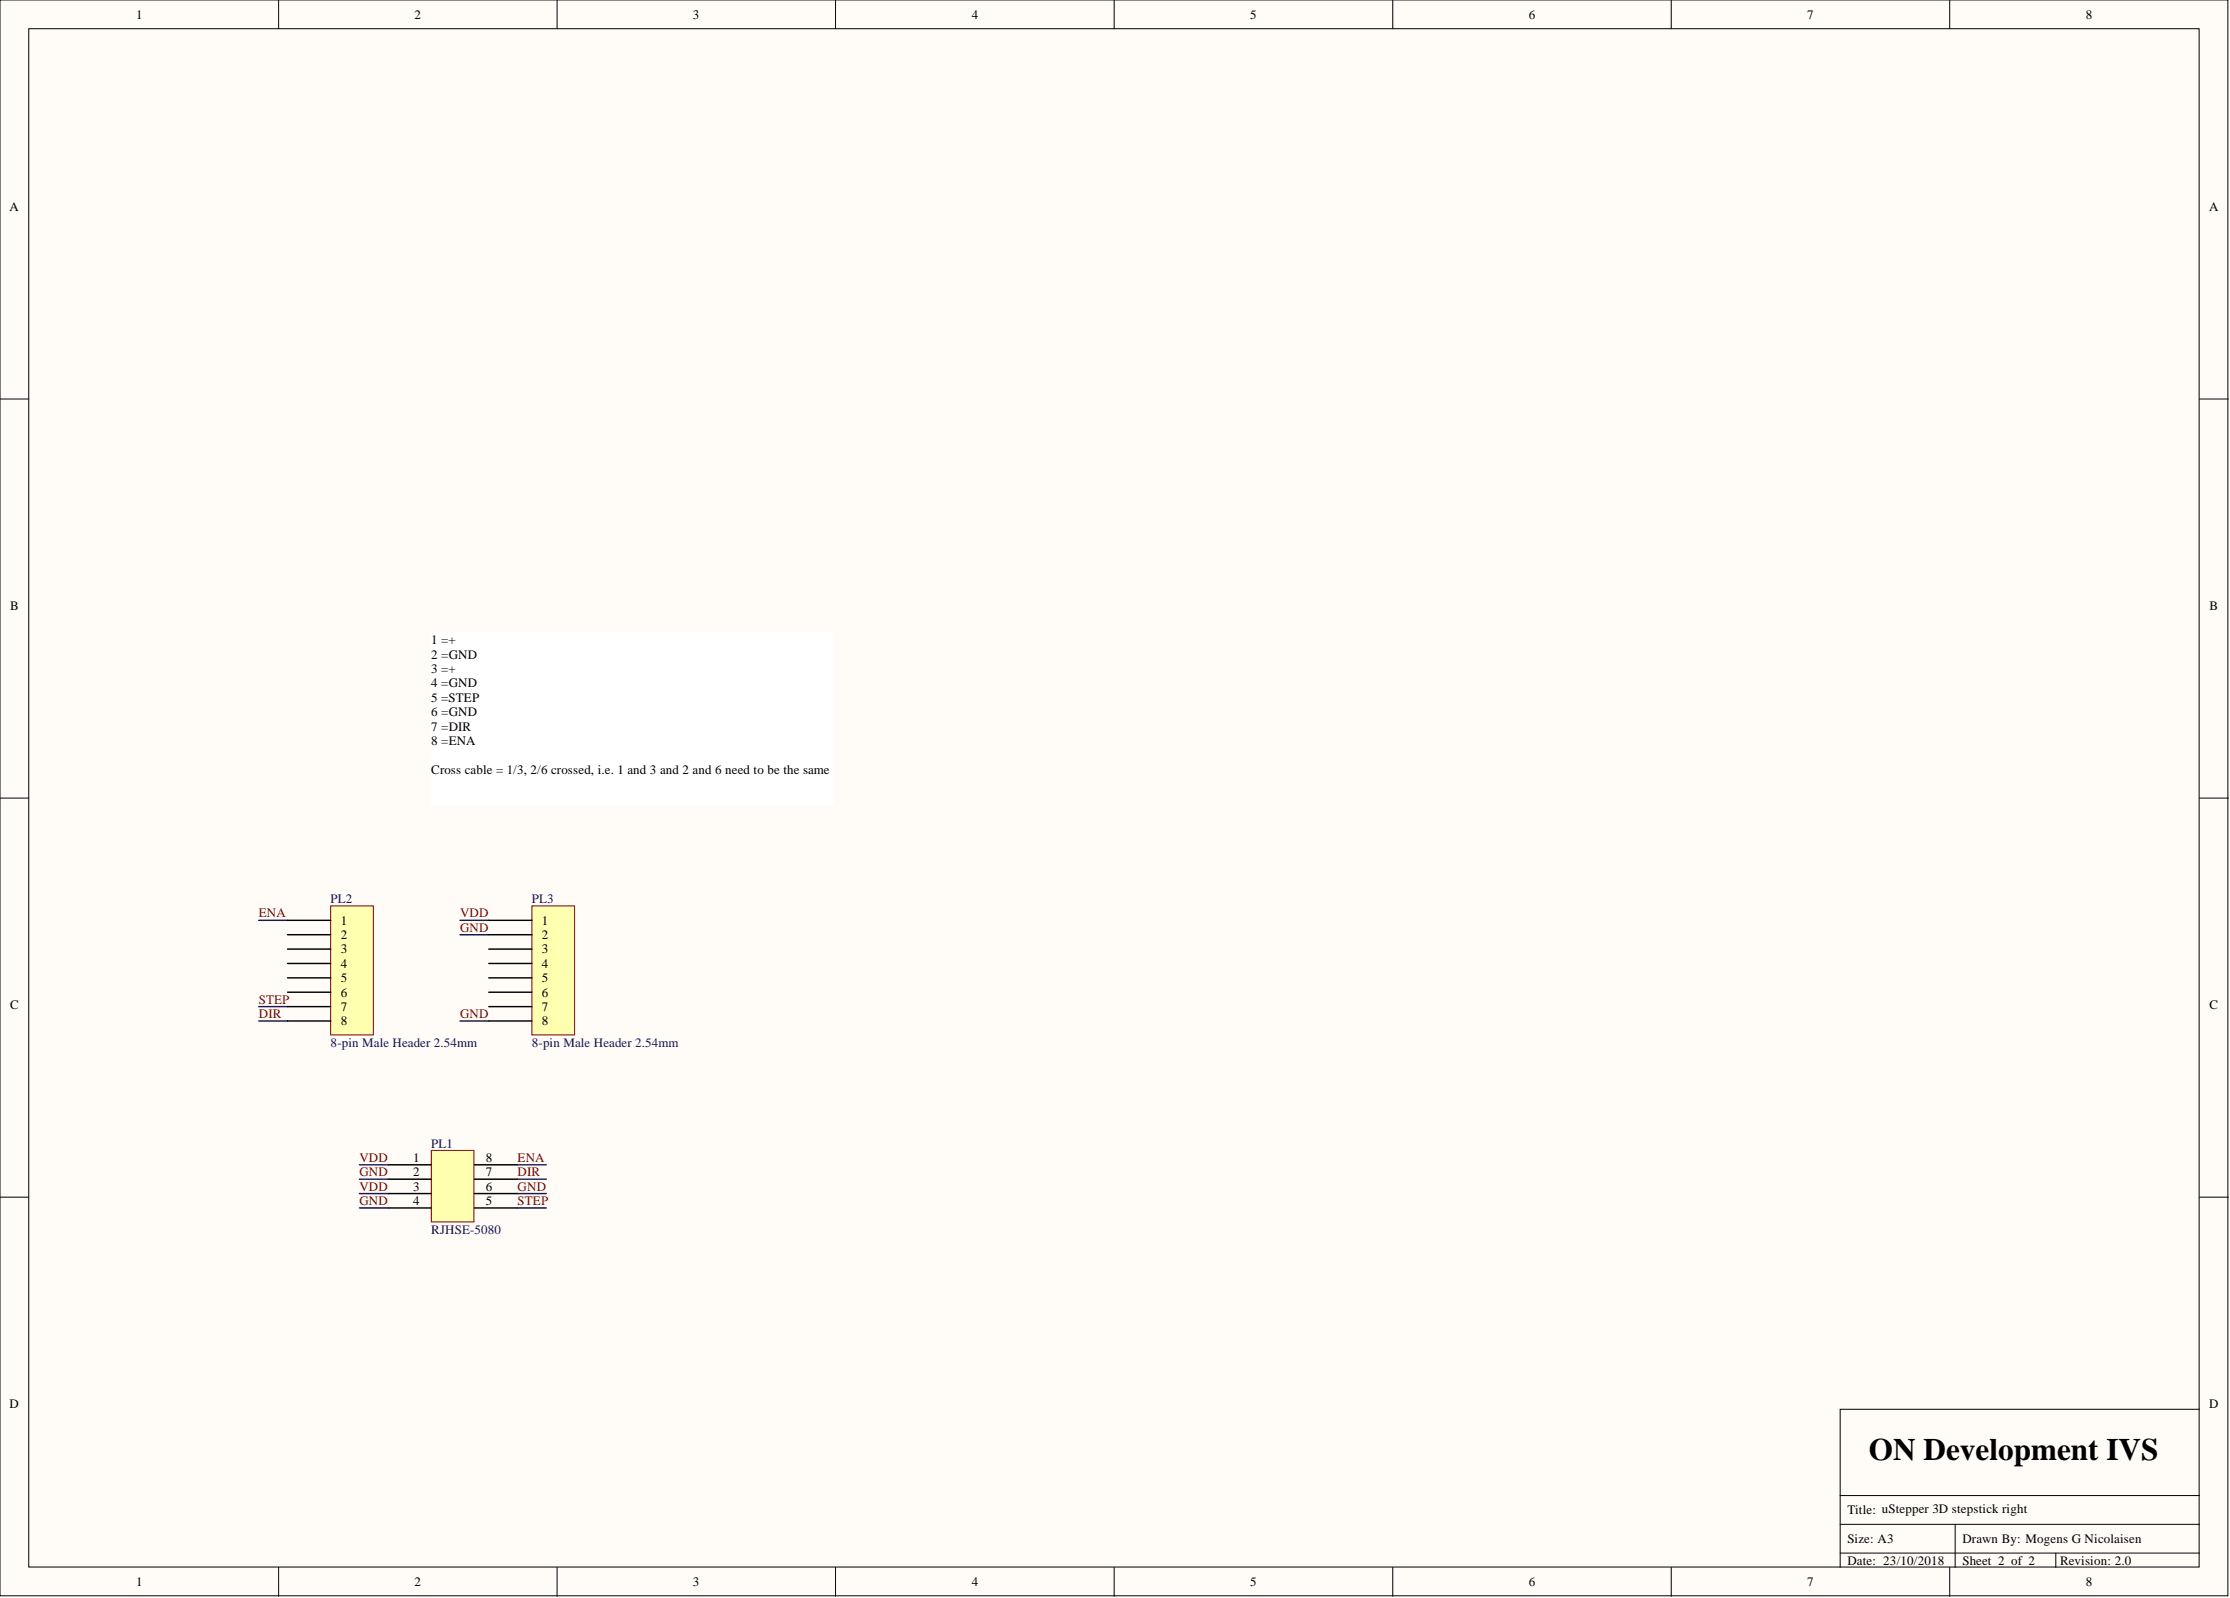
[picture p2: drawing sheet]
<svg xmlns="http://www.w3.org/2000/svg" width="393mm" height="282mm" viewBox="0 0 393 282" stroke-linecap="round" stroke-linejoin="round" font-family="sans-serif">
<defs><g id="words">
<text font-size="5.5" x="329.7" y="257.5">ON Development IVS</text>
<g font-size="2.3">
<text x="24" y="3.3">1</text>
<text x="73.1" y="3.3">2</text>
<text x="122.2" y="3.3">3</text>
<text x="171.4" y="3.3">4</text>
<text x="220.5" y="3.3">5</text>
<text x="269.6" y="3.3">6</text>
<text x="318.8" y="3.3">7</text>
<text x="367.9" y="3.3">8</text>
<text x="1.7" y="37.2">A</text>
<text x="389.7" y="37.2">A</text>
<text x="1.8" y="107.6">B</text>
<text x="389.8" y="107.6">B</text>
<text x="76.1" y="113.6">1 =+</text>
<text x="76.1" y="116.2">2 =GND</text>
<text x="76.1" y="118.7">3 =+</text>
<text x="76.1" y="121.2">4 =GND</text>
<text x="76.1" y="123.8">5 =STEP</text>
<text x="76.1" y="126.3">6 =GND</text>
<text x="76.1" y="128.9">7 =DIR</text>
<text x="76.1" y="131.4">8 =ENA</text>
<text x="76.1" y="136.5">Cross cable = 1/3, 2/6 crossed, i.e. 1 and 3 and 2 and 6 need to be the same</text>
<text x="60.1" y="163.1">1</text>
<text x="60.1" y="165.6">2</text>
<text x="95.6" y="163.1">1</text>
<text x="95.6" y="165.6">2</text>
<text x="60.1" y="168.2">3</text>
<text x="60.1" y="170.7">4</text>
<text x="60.1" y="173.2">5</text>
<text x="95.6" y="168.2">3</text>
<text x="95.6" y="170.7">4</text>
<text x="95.6" y="173.2">5</text>
<text x="1.8" y="178">C</text>
<text x="60.1" y="175.8">6</text>
<text x="60.1" y="178.3">7</text>
<text x="95.6" y="175.8">6</text>
<text x="95.6" y="178.3">7</text>
<text x="389.8" y="178">C</text>
<text x="60.1" y="180.9">8</text>
<text x="95.6" y="180.9">8</text>
<text x="72.9" y="205">1</text>
<text x="72.9" y="207.5">2</text>
<text x="85.7" y="207.5">7</text>
<text x="85.7" y="205">8</text>
<text x="72.9" y="210">3</text>
<text x="72.9" y="212.6">4</text>
<text x="85.7" y="212.6">5</text>
<text x="85.7" y="210">6</text>
<text x="1.7" y="248.4">D</text>
<text x="389.7" y="248.4">D</text>
<text x="325.9" y="267.1">Title: uStepper 3D stepstick right</text>
<text x="325.9" y="272.2">Size: A3</text>
<text x="325.9" y="276">Date: 23/10/2018</text>
<text x="346.1" y="276">Sheet 2 of 2</text>
<text x="346.1" y="272.2">Drawn By: Mogens G Nicolaisen</text>
<text x="363.4" y="276">Revision: 2.0</text>
<text x="24" y="279.8">1</text>
<text x="73.1" y="279.8">2</text>
<text x="122.2" y="279.8">3</text>
<text x="171.4" y="279.8">4</text>
<text x="220.5" y="279.8">5</text>
<text x="269.6" y="279.8">6</text>
<text x="318.8" y="279.8">7</text>
<text x="367.9" y="279.8">8</text>
</g>
<g font-size="2.3" fill="#800000">
<text x="45.6" y="161.8">ENA</text>
<text x="81.1" y="161.8">VDD</text>
<text x="81.1" y="164.4">GND</text>
<text x="45.6" y="177">STEP</text>
<text x="45.6" y="179.6">DIR</text>
<text x="81.1" y="179.6">GND</text>
<text x="63.4" y="205">VDD</text>
<text x="63.4" y="207.5">GND</text>
<text x="91.3" y="205">ENA</text>
<text x="91.3" y="207.5">DIR</text>
<text x="63.4" y="210">VDD</text>
<text x="63.4" y="212.6">GND</text>
<text x="91.3" y="212.6">STEP</text>
<text x="91.3" y="210">GND</text>
</g>
<g font-size="2.3" fill="#000080">
<text x="58.3" y="159.3">PL2</text>
<text x="93.8" y="159.3">PL3</text>
<text x="58.3" y="184.7">8-pin Male Header 2.54mm</text>
<text x="93.8" y="184.7">8-pin Male Header 2.54mm</text>
<text x="76.1" y="202.4">PL1</text>
<text x="76.1" y="217.6">RJHSE-5080</text>
</g>
</g></defs>
<g fill="#fffcf8" stroke="#000" stroke-width=".18">
<path d="M0 0h393v281.5h-393z"/>
<path d="M5.1 5.1h382.8v271.3h-382.8z"/>
</g>
<g fill="none" stroke="#000" stroke-width=".18">
<path d="M49.1 0v5.1M98.3 0v5.1M147.4 0v5.1M196.5 0v5.1M245.7 0v5.1M294.8 0v5.1M343.9 0v5.1M0 70.4h5.1M388 70.4h5M0 140.8h5.1M388 140.8h5M0 211.2h5.1"/>
<path d="M388 211.2h5M388 248.6h-63.4v15.2M49.1 276.5v5.1M98.3 276.5v5.1M147.4 276.5v5.1M196.5 276.5v5.1M245.7 276.5v5.1M294.8 276.5v5.1M324.6 268.9h63.4M324.6 273.9h63.4M343.9 276.5v5.1M344.9 268.9v7.6"/>
<path d="M362.6 273.9v2.6M388 263.8h-63.4v12.7"/>
</g>
<path d="M76.1 111.6h70.9v30.4h-70.9z" fill="#fff" stroke="#fff" stroke-width=".18"/>
<path d="M76.1 202.9h7.5v12.6h-7.5z" fill="#ffffb0" stroke="#800000" stroke-width=".18"/>
<path d="M68.5 205.5h7.6M68.5 208h7.6M68.5 210.5h7.6M68.5 213.1h7.6M83.7 205.5h7.6M83.7 208h7.6M83.7 210.5h7.6M83.7 213.1h7.6" fill="none" stroke="#000" stroke-width=".25"/>
<g fill="none" stroke="#000080" stroke-width=".25">
<path d="M45.6 162.3h5.1M45.6 177.6h5.1M81.1 162.3h5.1M81.1 164.9h5.1M45.6 180.1h5.1M81.1 180.1h5.1M63.4 205.5h5.1M63.4 208h5.1M63.4 210.5h5.1M63.4 213.1h5.1M91.3 205.5h5.1M91.3 208h5.1"/>
<path d="M91.3 210.5h5.1M91.3 213.1h5.1"/>
</g>
<path d="M58.3 159.8h7.6v22.8h-7.6z" fill="#ffffb0" stroke="#800000" stroke-width=".18"/>
<path d="M50.7 162.3h7.6M50.7 164.9h7.6M50.7 167.4h7.6M50.7 169.9h7.6M50.7 172.5h7.6M50.7 175h7.6M50.7 177.6h7.6M50.7 180.1h7.6" fill="none" stroke="#000" stroke-width=".25"/>
<path d="M93.8 159.8h7.6v22.8h-7.6z" fill="#ffffb0" stroke="#800000" stroke-width=".18"/>
<path d="M86.2 162.3h7.6M86.2 164.9h7.6M86.2 167.4h7.6M86.2 169.9h7.6M86.2 172.5h7.6M86.2 175h7.6M86.2 177.6h7.6M86.2 180.1h7.6" fill="none" stroke="#000" stroke-width=".25"/>
<use href="#words"/>
</svg>
